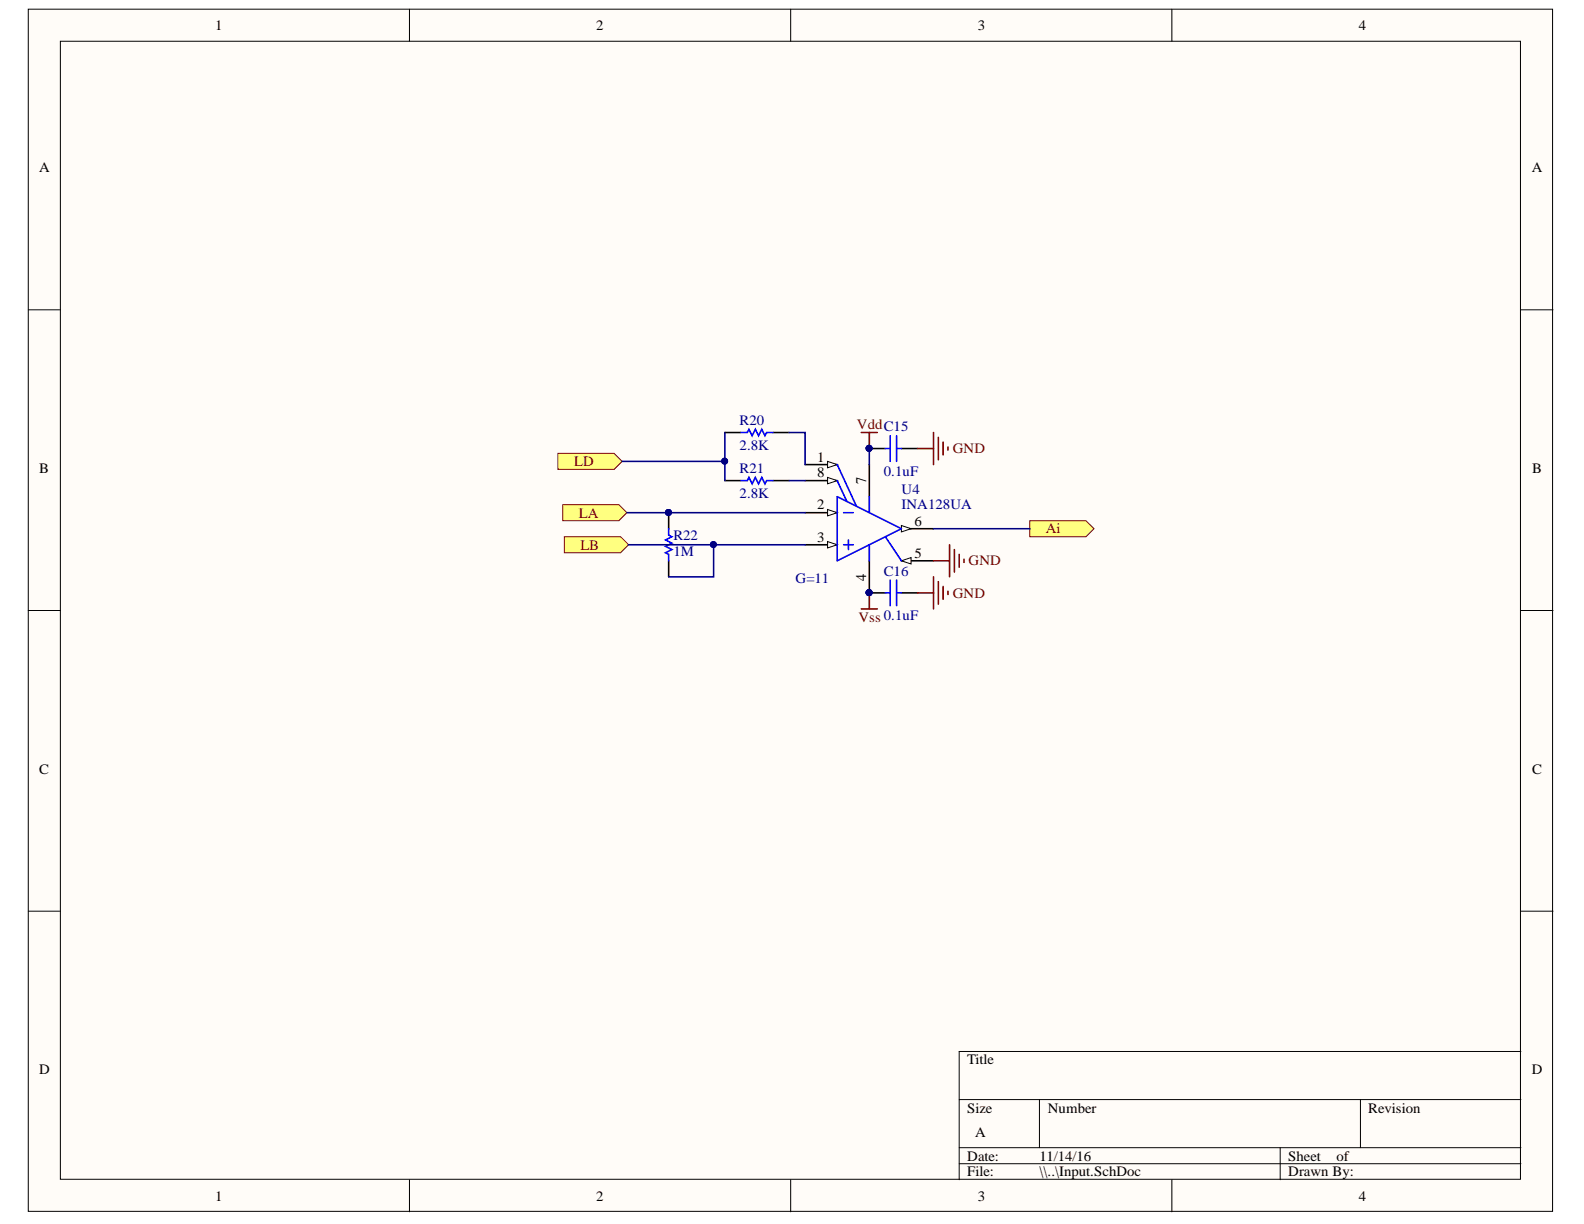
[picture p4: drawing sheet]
<svg xmlns="http://www.w3.org/2000/svg" width="279mm" height="216mm" viewBox="0 0 279 216" stroke-linecap="round" stroke-linejoin="round" font-family="sans-serif">
<defs><g id="words">
<g font-size="2.6">
<text x="152.8" y="85.4" transform="rotate(-90 152.8 85.4)">7</text>
<text x="152.8" y="102.4" transform="rotate(-90 152.8 102.4)">4</text>
</g>
<g font-size="2.5">
<text x="38" y="5.3">1</text>
<text x="105.2" y="5.3">2</text>
<text x="172.5" y="5.3">3</text>
<text x="239.7" y="5.3">4</text>
<text x="6.9" y="30.4">A</text>
<text x="270.2" y="30.4">A</text>
<text x="6.9" y="83.4">B</text>
<text x="144.1" y="81.4">1</text>
<text x="270.3" y="83.4">B</text>
<text x="144.1" y="89.9">2</text>
<text x="144.1" y="84.2">8</text>
<text x="144.1" y="95.5">3</text>
<text x="161.3" y="92.7">6</text>
<text x="161.3" y="98.4">5</text>
<text x="6.9" y="136.5">C</text>
<text x="270.3" y="136.5">C</text>
<text x="6.9" y="189.5">D</text>
<text x="170.6" y="187.7">Title</text>
<text x="270.2" y="189.5">D</text>
<text x="170.6" y="196.3">Size</text>
<text x="184.8" y="196.3">Number</text>
<text x="241.4" y="196.3">Revision</text>
<text x="172" y="200.5">A</text>
<text x="170.6" y="204.7">Date:</text>
<text x="170.6" y="207.5">File:</text>
<text x="183.4" y="204.7">11/14/16</text>
<text x="183.4" y="207.5">\\..\Input.SchDoc</text>
<text x="227.2" y="204.7">Sheet</text>
<text x="227.2" y="207.5">Drawn By:</text>
<text x="235.8" y="204.7">of</text>
<text x="38" y="211.8">1</text>
<text x="105.2" y="211.8">2</text>
<text x="172.5" y="211.8">3</text>
<text x="239.7" y="211.8">4</text>
</g>
<g font-size="2.5" fill="#000080">
<text x="130.4" y="74.9">R20</text>
<text x="130.4" y="79.4">2.8K</text>
<text x="130.4" y="83.4">R21</text>
<text x="155.9" y="83.9">0.1uF</text>
<text x="130.4" y="87.9">2.8K</text>
<text x="159" y="87.1">U4</text>
<text x="159" y="89.9">INA128UA</text>
<text x="118.8" y="95.3">R22</text>
<text x="118.8" y="98.1">1M</text>
<text x="155.9" y="101.5">C16</text>
<text x="140.3" y="102.9">G=11</text>
</g>
<g font-size="2.5" fill="#800000">
<text x="151.2" y="75.8">VddC15</text>
<text x="101.3" y="82.3">LD</text>
<text x="168.1" y="80">GND</text>
<text x="102.1" y="91.3">LA</text>
<text x="184.5" y="94.1">Ai</text>
<text x="102.4" y="97">LB</text>
<text x="170.9" y="99.7">GND</text>
<text x="168.1" y="105.4">GND</text>
<text x="151.4" y="109.7">Vss 0.1uF</text>
</g>
</g></defs>
<g fill="#fffcf8" stroke="#000" stroke-width=".18">
<path d="M5 1.6h268.9v212.1h-268.9z"/>
<path d="M10.6 7.3h257.6v200.7h-257.6z"/>
</g>
<g fill="none" stroke="#000" stroke-width=".18">
<path d="M72.2 1.6v5.7M139.5 1.6v5.7M206.7 1.6v5.7M5 54.7h5.6M268.3 54.7h5.6M5 107.7h5.6M268.3 107.7h5.6M5 160.7h5.6M268.3 160.7h5.6M169.2 194h99.1M183.3 194v8.4M240 194v8.4"/>
<path d="M268.3 185.5h-99.1v22.6M72.2 208.1v5.7M139.5 208.1v5.7M169.2 202.4h99.1M169.2 205.3h99.1M206.7 208.1v5.7M225.8 202.4v5.7"/>
</g>
<path d="M127.9 76.3h2.8M136.4 76.3h2.8M142 81.9h5.7" fill="none" stroke="#000" stroke-width=".28"/>
<path d="M130.7 76.3h1.1l.3-.6 .6 1.2 .5-1.2 .6 1.2 .6-1.2 .5 1.2 .3-.6h1.2" fill="none" stroke="#00f" stroke-width=".28"/>
<path d="M146 81.4l1.7 .5-1.7 .6z" fill="#fffcf8"/>
<path d="M146 81.4l1.7 .5-1.7 .6z" fill="none" stroke="#000" stroke-width=".18"/>
<path d="M142 90.4h5.7" fill="none" stroke="#000" stroke-width=".28"/>
<path d="M146 89.9l1.7 .5-1.7 .6z" fill="#fffcf8"/>
<path d="M146 89.9l1.7 .5-1.7 .6z" fill="none" stroke="#000" stroke-width=".18"/>
<path d="M142 96.1h5.7" fill="none" stroke="#000" stroke-width=".28"/>
<path d="M146 95.5l1.7 .6-1.7 .6z" fill="#fffcf8"/>
<path d="M146 95.5l1.7 .6-1.7 .6z" fill="none" stroke="#000" stroke-width=".18"/>
<path d="M153.3 98.9v5.7M159 98.9h5.7" fill="none" stroke="#000" stroke-width=".28"/>
<circle cx="153.3" cy="104.5" r=".52" fill="#000080" stroke="#000080" stroke-width=".18"/>
<path d="M159 98.9l1.7-.5v1.1z" fill="#fffcf8"/>
<path d="M159 98.9l1.7-.5v1.1z" fill="none" stroke="#000" stroke-width=".18"/>
<path d="M159 93.3h5.7" fill="none" stroke="#000" stroke-width=".28"/>
<path d="M159 92.7l1.7 .6-1.7 .5z" fill="#fffcf8"/>
<path d="M159 92.7l1.7 .6-1.7 .5z" fill="none" stroke="#000" stroke-width=".18"/>
<path d="M142 84.8h5.7M153.3 81.9v5.7" fill="none" stroke="#000" stroke-width=".28"/>
<path d="M146 84.2l1.7 .6-1.7 .5z" fill="#fffcf8"/>
<path d="M146 84.2l1.7 .6-1.7 .5z" fill="none" stroke="#000" stroke-width=".18"/>
<path d="M130.7 84.8h1.1l.3-.6 .6 1.1 .5-1.1 .6 1.1 .6-1.1 .5 1.1 .3-.5h1.2M147.7 87.6l11.3 5.7-11.3 5.6zM147.7 84.8l1.7 3.7M147.7 81.9l3.4 7.4M148.8 90.4h1.7M148.8 96.1h1.7M149.7 95.2v1.7M153.3 87.6v2.8M153.3 96.1v2.8M156.2 94.7l2.8 4.2" fill="none" stroke="#00f" stroke-width=".28"/>
<g fill="#000080" stroke="#000080" stroke-width=".18">
<circle cx="153.3" cy="104.5" r=".52"/>
<circle cx="153.3" cy="79.1" r=".52"/>
</g>
<path d="M151.9 76.3h2.9M153.3 76.3v2.8M164.7 98.9h2.8M167.5 96.1v5.6M168.3 96.9v4M169.2 97.8v2.2M170 98.6v.6M151.9 107.4h2.9M153.3 104.6v2.8" fill="none" stroke="#800000" stroke-width=".28"/>
<path d="M127.9 84.8h2.8M136.4 84.8h2.8" fill="none" stroke="#000" stroke-width=".28"/>
<path d="M181.6 91.8h10l1.4 1.5-1.4 1.4h-10z" fill-rule="evenodd" fill="#ffff80" stroke="#800000" stroke-width=".18"/>
<path d="M153.3 79.1h2.9M159 79.1h2.8M153.3 104.6h2.9M159 104.6h2.8" fill="none" stroke="#000" stroke-width=".28"/>
<g fill="#000080" stroke="#000080" stroke-width=".18">
<circle cx="153.3" cy="104.5" r=".52"/>
<circle cx="153.3" cy="79.1" r=".52"/>
</g>
<path d="M156.2 79.1h.8M157 76.9v4.5M158.1 76.9v4.5M158.1 79.1h.9M156.2 104.6h.8M157 102.3v4.5M158.1 102.3v4.5M158.1 104.6h.9" fill="none" stroke="#00f" stroke-width=".28"/>
<path d="M161.8 79.1h2.9M164.7 76.3v5.6M165.5 77.1v4M166.4 78v2.3M167.2 78.8v.6M161.8 104.6h2.9M164.7 101.7v5.7M165.5 102.6v4M166.4 103.4v2.3M167.2 104.3v.6" fill="none" stroke="#800000" stroke-width=".28"/>
<g fill="#ffff80" stroke="#800000" stroke-width=".18">
<path d="M99.3 89h9.9l1.4 1.4-1.4 1.4h-9.9z" fill-rule="evenodd"/>
<path d="M99.5 94.7h10l1.4 1.4-1.4 1.4h-10z" fill-rule="evenodd"/>
</g>
<path d="M117.9 90.4v2.9M117.9 98.9v2.8" fill="none" stroke="#000" stroke-width=".28"/>
<circle cx="117.9" cy="90.4" r=".52" fill="#000080" stroke="#000080" stroke-width=".18"/>
<path d="M117.9 93.3v1.1l.6 .3-1.1 .5 1.1 .6-1.1 .6 1.1 .5-1.1 .6 .5 .3v1.1" fill="none" stroke="#00f" stroke-width=".28"/>
<path d="M98.4 80h9.9l1.4 1.4-1.4 1.4h-9.9z" fill-rule="evenodd" fill="#ffff80" stroke="#800000" stroke-width=".18"/>
<path d="M127.9 76.3v8.5M139.2 76.3h2.8v5.6M153.3 79.1v2.8M109.7 81.4h18.2M110.6 90.4h31.4M110.9 96.1h31.1M125.9 96.1v5.6h-8M139.2 84.8h2.8M164.7 93.3h16.9" fill="none" stroke="#000080" stroke-width=".28"/>
<g fill="#000080" stroke="#000080" stroke-width=".18">
<circle cx="153.3" cy="79.1" r=".52"/>
<circle cx="117.9" cy="90.4" r=".52"/>
<circle cx="125.8" cy="96" r=".52"/>
<circle cx="127.8" cy="81.3" r=".52"/>
</g>
<use href="#words"/>
</svg>
